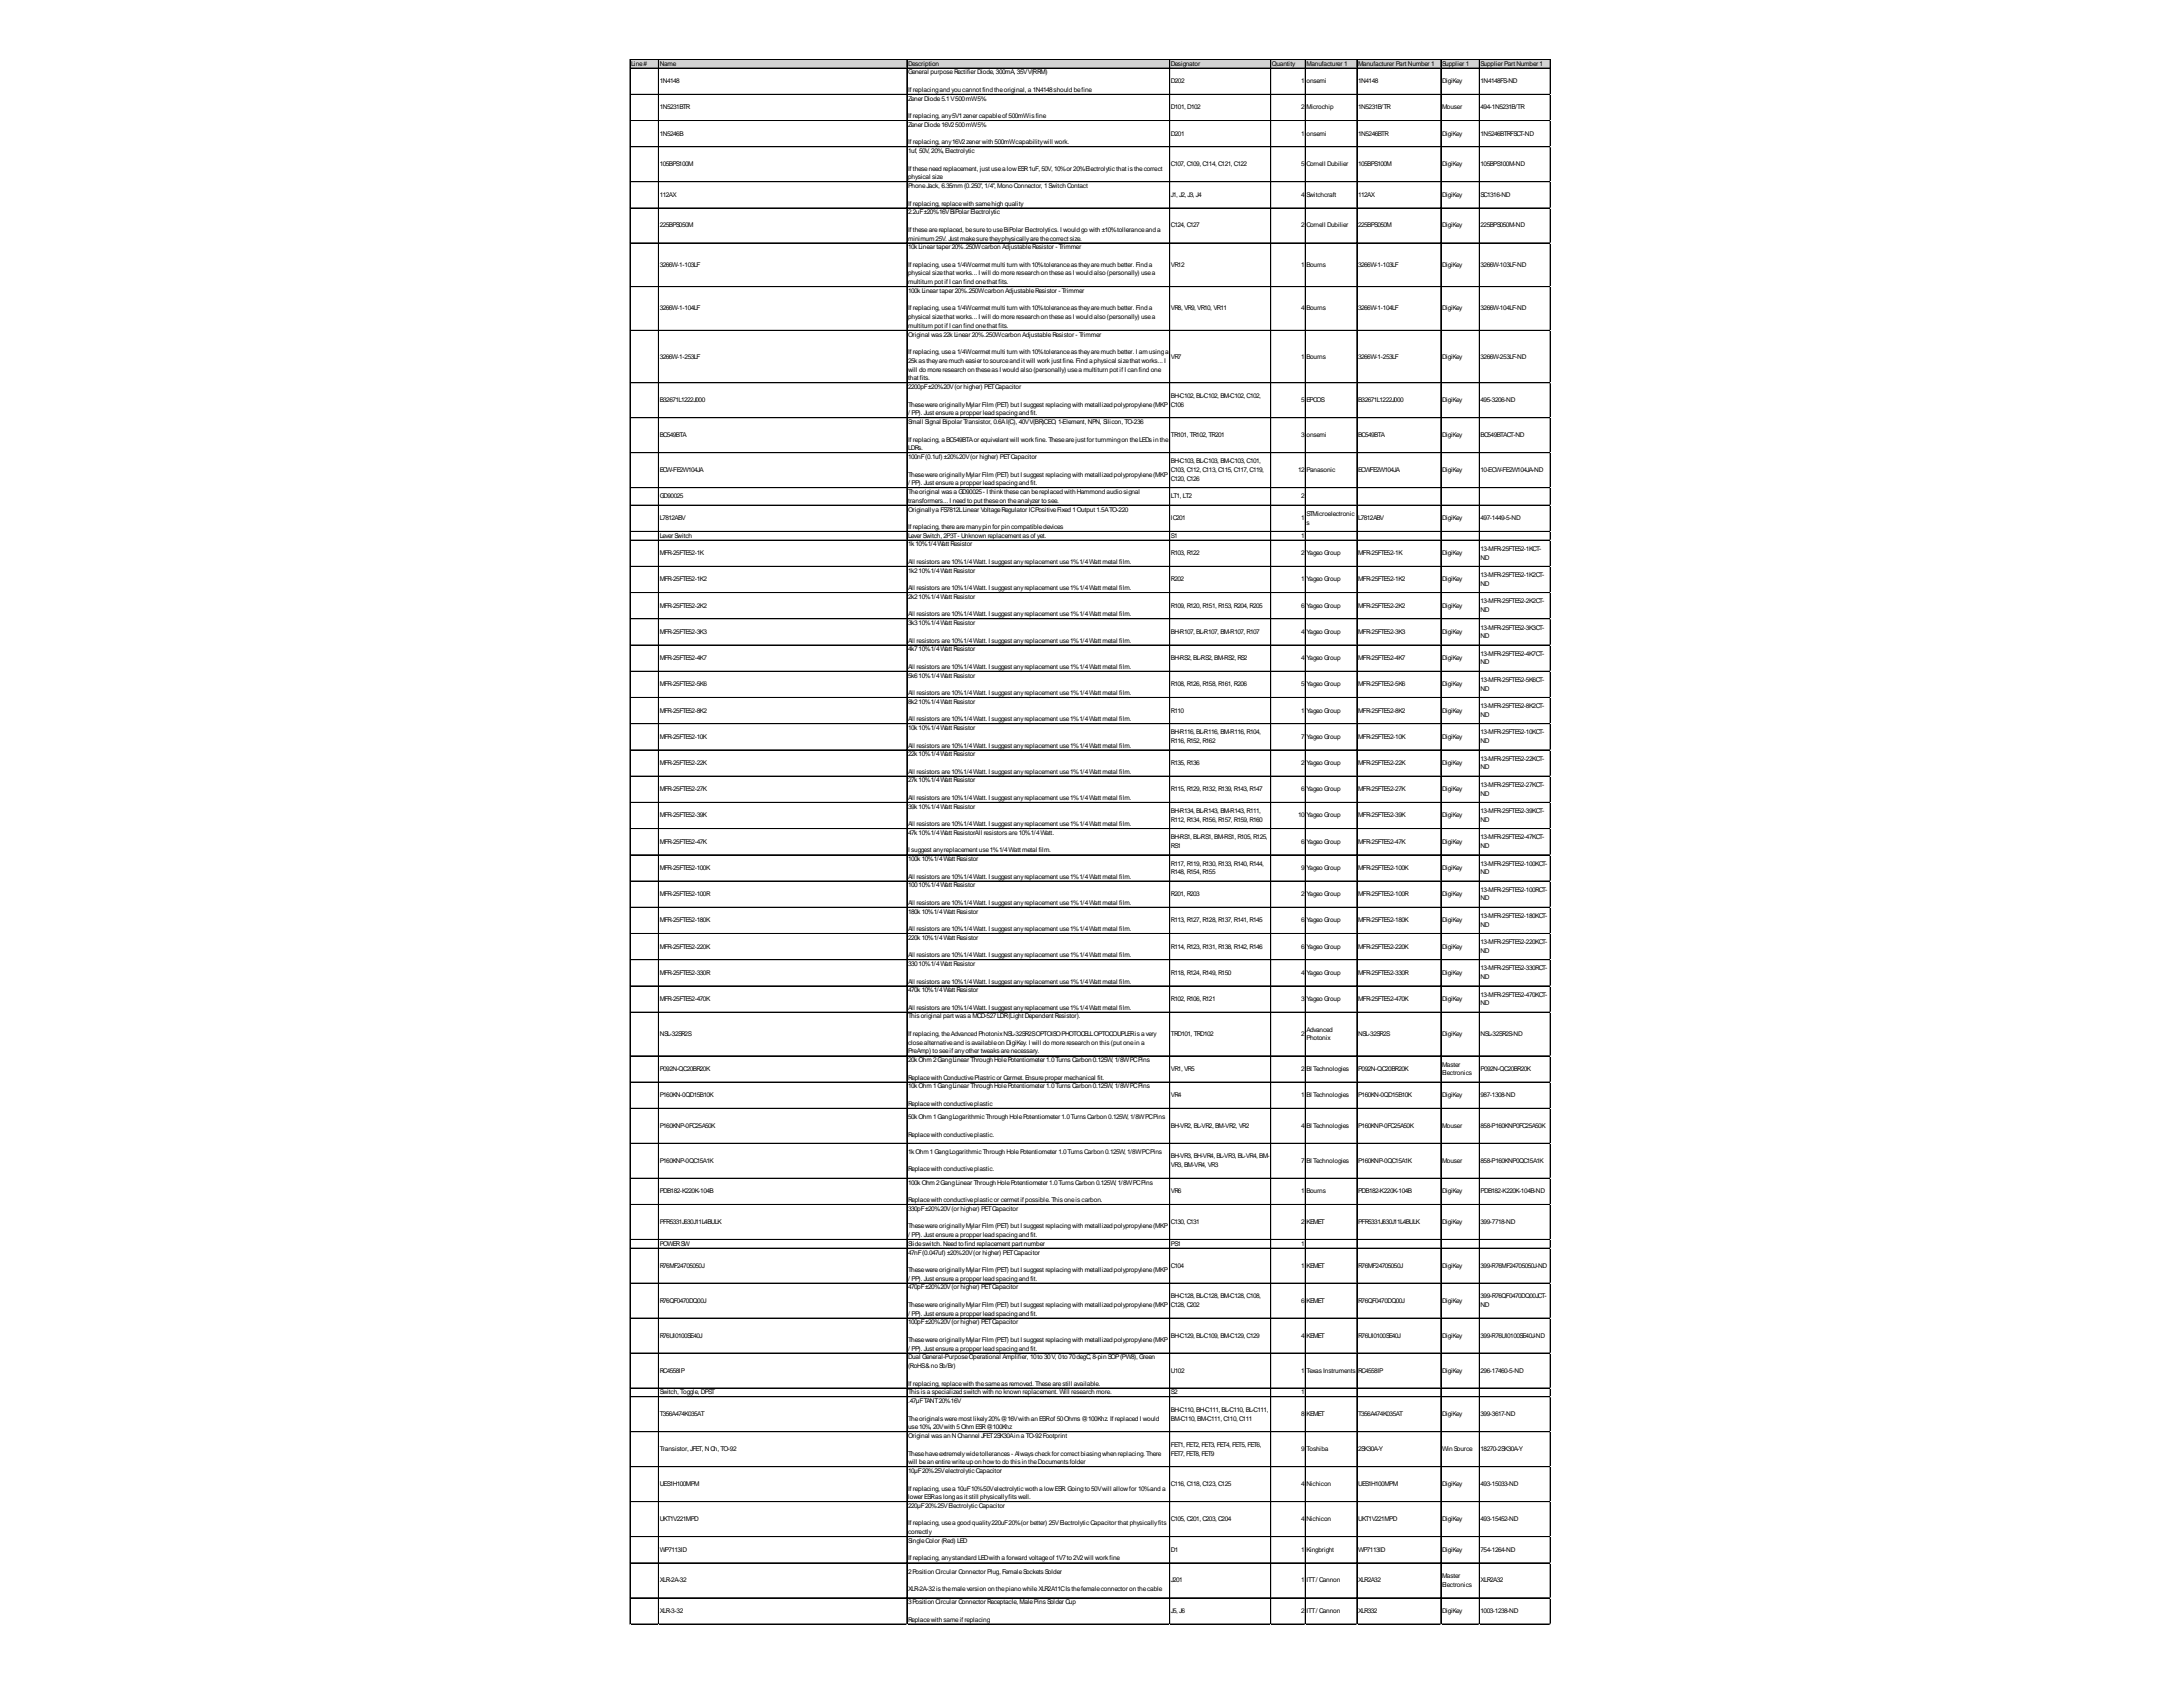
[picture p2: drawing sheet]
<svg xmlns="http://www.w3.org/2000/svg" width="279mm" height="216mm" viewBox="0 0 279 216" stroke-linecap="round" stroke-linejoin="round" font-family="sans-serif">
<defs><g id="words">
<g font-size=".8">
<text x="80.8" y="8.4">Line#</text>
<text x="84.4" y="8.4">Name</text>
<text x="84.4" y="10.6">1N4148</text>
<text x="116.2" y="8.4">Description</text>
<text x="116.2" y="9.5">General purposeRectifier Diode, 300mA, 35VV(RRM)</text>
<text x="116.2" y="11.8">If replacingand you cannot find theoriginal, a 1N4148should befine</text>
<text x="149.9" y="8.4">Designator</text>
<text x="149.9" y="10.6">D202</text>
<text x="162.8" y="8.4">Quantity</text>
<text x="166.6" y="10.6">1</text>
<text x="167.2" y="8.4">Manufacturer 1</text>
<text x="167.2" y="10.6">onsemi</text>
<text x="173.8" y="8.4">Manufacturer Part Number 1</text>
<text x="173.8" y="10.6">1N4148</text>
<text x="184.6" y="8.4">Supplier 1</text>
<text x="184.6" y="10.6">DigiKey</text>
<text x="189.5" y="8.4">Supplier Part Number 1</text>
<text x="189.5" y="10.6">1N4148FS-ND</text>
<text x="84.4" y="14">1N5231BTR</text>
<text x="84.4" y="17.4">1N5246B</text>
<text x="116.2" y="12.9">Zener Diode5.1V500mW5%</text>
<text x="116.2" y="15.1">If replacing, any5V1zener capableof 500mWisfine</text>
<text x="116.2" y="16.2">Zener Diode16V2500mW5%</text>
<text x="149.9" y="14">D101, D102</text>
<text x="149.9" y="17.4">D201</text>
<text x="166.6" y="14">2</text>
<text x="166.6" y="17.4">1</text>
<text x="167.2" y="14">Microchip</text>
<text x="167.2" y="17.4">onsemi</text>
<text x="173.8" y="14">1N5231B/TR</text>
<text x="173.8" y="17.4">1N5246BTR</text>
<text x="184.6" y="14">Mouser</text>
<text x="184.6" y="17.4">DigiKey</text>
<text x="189.5" y="14">494-1N5231B/TR</text>
<text x="189.5" y="17.4">1N5246BTRFSCT-ND</text>
<text x="84.4" y="21.3">105BPS100M</text>
<text x="116.2" y="18.5">If replacing, any16V2zener with 500mWcapabilitywill work.</text>
<text x="116.2" y="19.6">1uf, 50V, 20%, Electrolytic</text>
<text x="116.2" y="21.8">If theseneed replacement, just usea lowESR1uF, 50V, 10%or 20%Electrolyticthat isthecorrect</text>
<text x="116.2" y="23">physical size</text>
<text x="149.9" y="21.3">C107, C109, C114, C121, C122</text>
<text x="166.6" y="21.3">5</text>
<text x="167.2" y="21.3">Cornell Dubilier</text>
<text x="173.8" y="21.3">105BPS100M</text>
<text x="184.6" y="21.3">DigiKey</text>
<text x="189.5" y="21.3">105BPS100M-ND</text>
<text x="84.4" y="25.2">112AX</text>
<text x="84.4" y="29.1">225BPS050M</text>
<text x="116.2" y="24.1">PhoneJack, 6.35mm(0.250&quot;, 1/4&quot;, Mono Connector, 1Switch Contact</text>
<text x="116.2" y="26.3">If replacing, replacewith samehigh quality</text>
<text x="116.2" y="27.4">2.2uF±20%16VBiPolar Electrolytic</text>
<text x="116.2" y="29.7">If thesearereplaced, besureto useBiPolar Electrolytics. I would go with ±10%tolleranceand a</text>
<text x="149.9" y="25.2">J1, J2, J3, J4</text>
<text x="149.9" y="29.1">C124, C127</text>
<text x="166.6" y="25.2">4</text>
<text x="166.6" y="29.1">2</text>
<text x="167.2" y="25.2">Switchcraft</text>
<text x="167.2" y="29.1">Cornell Dubilier</text>
<text x="173.8" y="25.2">112AX</text>
<text x="173.8" y="29.1">225BPS050M</text>
<text x="184.6" y="25.2">DigiKey</text>
<text x="184.6" y="29.1">DigiKey</text>
<text x="189.5" y="25.2">SC1316-ND</text>
<text x="189.5" y="29.1">225BPS050M-ND</text>
<text x="84.4" y="34.1">3266W-1-103LF</text>
<text x="116.2" y="30.8">minimum25V. Just makesuretheyphysicallyarethecorrect size.</text>
<text x="116.2" y="31.9">10kLinear taper 20%.250Wcarbon AdjustableResistor - Trimmer</text>
<text x="116.2" y="34.1">If replacing, usea 1/4Wcermet multi turn with 10%toleranceastheyaremuch better. Find a</text>
<text x="116.2" y="35.3">physical sizethat works... I will do moreresearch on theseasI would also (personally) usea</text>
<text x="149.9" y="34.1">VR12</text>
<text x="166.6" y="34.1">1</text>
<text x="167.2" y="34.1">Bourns</text>
<text x="173.8" y="34.1">3266W-1-103LF</text>
<text x="184.6" y="34.1">DigiKey</text>
<text x="189.5" y="34.1">3266W-103LF-ND</text>
<text x="84.4" y="39.7">3266W-1-104LF</text>
<text x="116.2" y="36.4">multiturn pot if I can find onethat fits.</text>
<text x="116.2" y="37.5">100kLinear taper 20%.250Wcarbon AdjustableResistor - Trimmer</text>
<text x="116.2" y="39.7">If replacing, usea 1/4Wcermet multi turn with 10%toleranceastheyaremuch better. Find a</text>
<text x="116.2" y="40.9">physical sizethat works... I will do moreresearch on theseasI would also (personally) usea</text>
<text x="116.2" y="42">multiturn pot if I can find onethat fits.</text>
<text x="149.9" y="39.7">VR8, VR9, VR10, VR11</text>
<text x="166.6" y="39.7">4</text>
<text x="167.2" y="39.7">Bourns</text>
<text x="173.8" y="39.7">3266W-1-104LF</text>
<text x="184.6" y="39.7">DigiKey</text>
<text x="189.5" y="39.7">3266W-104LF-ND</text>
<text x="84.4" y="45.9">3266W-1-253LF</text>
<text x="116.2" y="43.1">Original was22kLinear 20%.250Wcarbon AdjustableResistor - Trimmer</text>
<text x="116.2" y="45.3">If replacing, usea 1/4Wcermet multi turn with 10%toleranceastheyaremuch better. I amusinga</text>
<text x="116.2" y="46.4">25kastheyaremuch easier to sourceand it will work just fine. Find a physical sizethat works... I</text>
<text x="116.2" y="47.6">will do moreresearch on theseasI would also (personally) usea multiturn pot if I can find one</text>
<text x="149.9" y="45.9">VR7</text>
<text x="166.6" y="45.9">1</text>
<text x="167.2" y="45.9">Bourns</text>
<text x="173.8" y="45.9">3266W-1-253LF</text>
<text x="184.6" y="45.9">DigiKey</text>
<text x="189.5" y="45.9">3266W-253LF-ND</text>
<text x="84.4" y="51.5">B32671L1222J000</text>
<text x="116.2" y="48.7">that fits.</text>
<text x="116.2" y="49.8">2200pF±20%20V(or higher) PETCapacitor</text>
<text x="116.2" y="52">ThesewereoriginallyMylar Film(PET) but I suggest replacingwith metallized polypropylene(MKP</text>
<text x="116.2" y="53.2">/ PP). Just ensurea propper lead spacingand fit.</text>
<text x="149.9" y="50.9">BH-C102, BL-C102, BM-C102, C102,</text>
<text x="149.9" y="52">C106</text>
<text x="166.6" y="51.5">5</text>
<text x="167.2" y="51.5">EPCOS</text>
<text x="173.8" y="51.5">B32671L1222J000</text>
<text x="184.6" y="51.5">DigiKey</text>
<text x="189.5" y="51.5">495-3206-ND</text>
<text x="84.4" y="56">BC549BTA</text>
<text x="116.2" y="54.3">Small Signal Bipolar Transistor, 0.6AI(C), 40VV(BR)CEO, 1-Element, NPN, Silicon, TO-236</text>
<text x="116.2" y="56.5">If replacing, a BC549BTAor equivelant will work fine. Thesearejust for turnmingon theLEDsin the</text>
<text x="116.2" y="57.6">LDRs.</text>
<text x="116.2" y="58.8">100nF(0.1uf) ±20%20V(or higher) PETCapacitor</text>
<text x="149.9" y="56">TR101, TR102, TR201</text>
<text x="149.9" y="59.3">BH-C103, BL-C103, BM-C103, C101,</text>
<text x="166.6" y="56">3</text>
<text x="167.2" y="56">onsemi</text>
<text x="173.8" y="56">BC549BTA</text>
<text x="184.6" y="56">DigiKey</text>
<text x="189.5" y="56">BC549BTACT-ND</text>
<text x="84.4" y="60.4">ECW-FE2W104JA</text>
<text x="84.4" y="63.8">GD90025</text>
<text x="116.2" y="61">ThesewereoriginallyMylar Film(PET) but I suggest replacingwith metallized polypropylene(MKP</text>
<text x="116.2" y="62.1">/ PP). Just ensurea propper lead spacingand fit.</text>
<text x="116.2" y="63.2">Theoriginal wasa GD90025- I thinkthesecan bereplaced with Hammond audio signal</text>
<text x="116.2" y="64.3">transformers... I need to put theseon theanalyzer to see.</text>
<text x="116.2" y="65.5">Originallya FS7812LLinear VoltageRegulator ICPositiveFixed 1Output 1.5ATO-220</text>
<text x="149.9" y="60.4">C103, C112, C113, C115, C117, C119,</text>
<text x="149.9" y="61.5">C120, C126</text>
<text x="149.9" y="63.8">LT1, LT2</text>
<text x="166.2" y="60.4">12</text>
<text x="166.6" y="63.8">2</text>
<text x="167.2" y="60.4">Panasonic</text>
<text x="173.8" y="60.4">ECWFE2W104JA</text>
<text x="184.6" y="60.4">DigiKey</text>
<text x="189.5" y="60.4">10-ECW-FE2W104JA-ND</text>
<text x="84.4" y="66.6">L7812ABV</text>
<text x="84.4" y="68.8">Lever Switch</text>
<text x="84.4" y="71.1">MFR-25FTE52-1K</text>
<text x="116.2" y="67.7">If replacing, therearemanypin for pin compatibledevices</text>
<text x="116.2" y="68.8">Lever Switch, 2P3T- Unknown replacement asof yet.</text>
<text x="116.2" y="69.9">1k10%1/4Watt Resistor</text>
<text x="149.9" y="66.6">IC201</text>
<text x="149.9" y="68.8">S1</text>
<text x="149.9" y="71.1">R103, R122</text>
<text x="166.6" y="66.6">1</text>
<text x="166.6" y="68.8">1</text>
<text x="166.6" y="71.1">2</text>
<text x="167.2" y="66">STMicroelectronic</text>
<text x="167.2" y="67.1">s</text>
<text x="167.2" y="71.1">Yageo Group</text>
<text x="173.8" y="66.6">L7812ABV</text>
<text x="173.8" y="71.1">MFR-25FTE52-1K</text>
<text x="184.6" y="66.6">DigiKey</text>
<text x="184.6" y="71.1">DigiKey</text>
<text x="189.5" y="66.6">497-1449-5-ND</text>
<text x="189.5" y="70.5">13-MFR-25FTE52-1KCT-</text>
<text x="189.5" y="71.6">ND</text>
<text x="84.4" y="74.4">MFR-25FTE52-1K2</text>
<text x="84.4" y="77.8">MFR-25FTE52-2K2</text>
<text x="116.2" y="72.2">All resistors are10%1/4Watt. I suggest anyreplacement use1%1/4Watt metal film.</text>
<text x="116.2" y="73.3">1k210%1/4Watt Resistor</text>
<text x="116.2" y="75.5">All resistors are10%1/4Watt. I suggest anyreplacement use1%1/4Watt metal film.</text>
<text x="116.2" y="76.6">2k210%1/4Watt Resistor</text>
<text x="149.9" y="74.4">R202</text>
<text x="149.9" y="77.8">R109, R120, R151, R153, R204, R205</text>
<text x="166.6" y="74.4">1</text>
<text x="166.6" y="77.8">6</text>
<text x="167.2" y="74.4">Yageo Group</text>
<text x="167.2" y="77.8">Yageo Group</text>
<text x="173.8" y="74.4">MFR-25FTE52-1K2</text>
<text x="173.8" y="77.8">MFR-25FTE52-2K2</text>
<text x="184.6" y="74.4">DigiKey</text>
<text x="184.6" y="77.8">DigiKey</text>
<text x="189.5" y="73.9">13-MFR-25FTE52-1K2CT-</text>
<text x="189.5" y="75">ND</text>
<text x="189.5" y="77.2">13-MFR-25FTE52-2K2CT-</text>
<text x="84.4" y="81.1">MFR-25FTE52-3K3</text>
<text x="116.2" y="78.9">All resistors are10%1/4Watt. I suggest anyreplacement use1%1/4Watt metal film.</text>
<text x="116.2" y="80">3k310%1/4Watt Resistor</text>
<text x="116.2" y="82.2">All resistors are10%1/4Watt. I suggest anyreplacement use1%1/4Watt metal film.</text>
<text x="116.2" y="83.4">4k710%1/4Watt Resistor</text>
<text x="149.9" y="81.1">BH-R107, BL-R107, BM-R107, R107</text>
<text x="166.6" y="81.1">4</text>
<text x="167.2" y="81.1">Yageo Group</text>
<text x="173.8" y="81.1">MFR-25FTE52-3K3</text>
<text x="184.6" y="81.1">DigiKey</text>
<text x="189.5" y="78.3">ND</text>
<text x="189.5" y="80.6">13-MFR-25FTE52-3K3CT-</text>
<text x="189.5" y="81.7">ND</text>
<text x="189.5" y="83.9">13-MFR-25FTE52-4K7CT-</text>
<text x="84.4" y="84.5">MFR-25FTE52-4K7</text>
<text x="84.4" y="87.8">MFR-25FTE52-5K6</text>
<text x="116.2" y="85.6">All resistors are10%1/4Watt. I suggest anyreplacement use1%1/4Watt metal film.</text>
<text x="116.2" y="86.7">5k610%1/4Watt Resistor</text>
<text x="116.2" y="89">All resistors are10%1/4Watt. I suggest anyreplacement use1%1/4Watt metal film.</text>
<text x="149.9" y="84.5">BH-RS2, BL-RS2, BM-RS2, RS2</text>
<text x="149.9" y="87.8">R108, R126, R158, R161, R206</text>
<text x="166.6" y="84.5">4</text>
<text x="166.6" y="87.8">5</text>
<text x="167.2" y="84.5">Yageo Group</text>
<text x="167.2" y="87.8">Yageo Group</text>
<text x="173.8" y="84.5">MFR-25FTE52-4K7</text>
<text x="173.8" y="87.8">MFR-25FTE52-5K6</text>
<text x="184.6" y="84.5">DigiKey</text>
<text x="184.6" y="87.8">DigiKey</text>
<text x="189.5" y="85">ND</text>
<text x="189.5" y="87.3">13-MFR-25FTE52-5K6CT-</text>
<text x="189.5" y="88.4">ND</text>
<text x="84.4" y="91.2">MFR-25FTE52-8K2</text>
<text x="84.4" y="94.5">MFR-25FTE52-10K</text>
<text x="116.2" y="90.1">8k210%1/4Watt Resistor</text>
<text x="116.2" y="92.3">All resistors are10%1/4Watt. I suggest anyreplacement use1%1/4Watt metal film.</text>
<text x="116.2" y="93.4">10k10%1/4Watt Resistor</text>
<text x="116.2" y="95.7">All resistors are10%1/4Watt. I suggest anyreplacement use1%1/4Watt metal film.</text>
<text x="149.9" y="91.2">R110</text>
<text x="149.9" y="94">BH-R116, BL-R116, BM-R116, R104,</text>
<text x="149.9" y="95.1">R116, R152, R162</text>
<text x="166.6" y="91.2">1</text>
<text x="166.6" y="94.5">7</text>
<text x="167.2" y="91.2">Yageo Group</text>
<text x="167.2" y="94.5">Yageo Group</text>
<text x="173.8" y="91.2">MFR-25FTE52-8K2</text>
<text x="173.8" y="94.5">MFR-25FTE52-10K</text>
<text x="184.6" y="91.2">DigiKey</text>
<text x="184.6" y="94.5">DigiKey</text>
<text x="189.5" y="90.6">13-MFR-25FTE52-8K2CT-</text>
<text x="189.5" y="91.8">ND</text>
<text x="189.5" y="94">13-MFR-25FTE52-10KCT-</text>
<text x="189.5" y="95.1">ND</text>
<text x="84.4" y="97.9">MFR-25FTE52-22K</text>
<text x="84.4" y="101.3">MFR-25FTE52-27K</text>
<text x="116.2" y="96.8">22k10%1/4Watt Resistor</text>
<text x="116.2" y="99">All resistors are10%1/4Watt. I suggest anyreplacement use1%1/4Watt metal film.</text>
<text x="116.2" y="100.1">27k10%1/4Watt Resistor</text>
<text x="149.9" y="97.9">R135, R136</text>
<text x="149.9" y="101.3">R115, R129, R132, R139, R143, R147</text>
<text x="166.6" y="97.9">2</text>
<text x="166.6" y="101.3">6</text>
<text x="167.2" y="97.9">Yageo Group</text>
<text x="167.2" y="101.3">Yageo Group</text>
<text x="173.8" y="97.9">MFR-25FTE52-22K</text>
<text x="173.8" y="101.3">MFR-25FTE52-27K</text>
<text x="184.6" y="97.9">DigiKey</text>
<text x="184.6" y="101.3">DigiKey</text>
<text x="189.5" y="97.3">13-MFR-25FTE52-22KCT-</text>
<text x="189.5" y="98.5">ND</text>
<text x="189.5" y="100.7">13-MFR-25FTE52-27KCT-</text>
<text x="189.5" y="101.8">ND</text>
<text x="84.4" y="104.6">MFR-25FTE52-39K</text>
<text x="84.4" y="108">MFR-25FTE52-47K</text>
<text x="116.2" y="102.4">All resistors are10%1/4Watt. I suggest anyreplacement use1%1/4Watt metal film.</text>
<text x="116.2" y="103.5">39k10%1/4Watt Resistor</text>
<text x="116.2" y="105.7">All resistors are10%1/4Watt. I suggest anyreplacement use1%1/4Watt metal film.</text>
<text x="116.2" y="106.9">47k10%1/4Watt ResistorAll resistors are10%1/4Watt.</text>
<text x="149.9" y="104.1">BH-R134, BL-R143, BM-R143, R111,</text>
<text x="149.9" y="105.2">R112, R134, R156, R157, R159, R160</text>
<text x="149.9" y="107.4">BH-RS1, BL-RS1, BM-RS1, R105, R125,</text>
<text x="166.2" y="104.6">10</text>
<text x="166.6" y="108">6</text>
<text x="167.2" y="104.6">Yageo Group</text>
<text x="167.2" y="108">Yageo Group</text>
<text x="173.8" y="104.6">MFR-25FTE52-39K</text>
<text x="173.8" y="108">MFR-25FTE52-47K</text>
<text x="184.6" y="104.6">DigiKey</text>
<text x="184.6" y="108">DigiKey</text>
<text x="189.5" y="104.1">13-MFR-25FTE52-39KCT-</text>
<text x="189.5" y="105.2">ND</text>
<text x="189.5" y="107.4">13-MFR-25FTE52-47KCT-</text>
<text x="84.4" y="111.3">MFR-25FTE52-100K</text>
<text x="116.2" y="109.1">I suggest anyreplacement use1%1/4Watt metal film.</text>
<text x="116.2" y="110.2">100k10%1/4Watt Resistor</text>
<text x="116.2" y="112.4">All resistors are10%1/4Watt. I suggest anyreplacement use1%1/4Watt metal film.</text>
<text x="116.2" y="113.6">10010%1/4Watt Resistor</text>
<text x="149.9" y="108.5">RS1</text>
<text x="149.9" y="110.8">R117, R119, R130, R133, R140, R144,</text>
<text x="149.9" y="111.9">R148, R154, R155</text>
<text x="166.6" y="111.3">9</text>
<text x="167.2" y="111.3">Yageo Group</text>
<text x="173.8" y="111.3">MFR-25FTE52-100K</text>
<text x="184.6" y="111.3">DigiKey</text>
<text x="189.5" y="108.5">ND</text>
<text x="189.5" y="110.8">13-MFR-25FTE52-100KCT-</text>
<text x="189.5" y="111.9">ND</text>
<text x="84.4" y="114.7">MFR-25FTE52-100R</text>
<text x="84.4" y="118">MFR-25FTE52-180K</text>
<text x="116.2" y="115.8">All resistors are10%1/4Watt. I suggest anyreplacement use1%1/4Watt metal film.</text>
<text x="116.2" y="116.9">180k10%1/4Watt Resistor</text>
<text x="116.2" y="119.2">All resistors are10%1/4Watt. I suggest anyreplacement use1%1/4Watt metal film.</text>
<text x="149.9" y="114.7">R201, R203</text>
<text x="149.9" y="118">R113, R127, R128, R137, R141, R145</text>
<text x="166.6" y="114.7">2</text>
<text x="166.6" y="118">6</text>
<text x="167.2" y="114.7">Yageo Group</text>
<text x="167.2" y="118">Yageo Group</text>
<text x="173.8" y="114.7">MFR-25FTE52-100R</text>
<text x="173.8" y="118">MFR-25FTE52-180K</text>
<text x="184.6" y="114.7">DigiKey</text>
<text x="184.6" y="118">DigiKey</text>
<text x="189.5" y="114.1">13-MFR-25FTE52-100RCT-</text>
<text x="189.5" y="115.2">ND</text>
<text x="189.5" y="117.5">13-MFR-25FTE52-180KCT-</text>
<text x="189.5" y="118.6">ND</text>
<text x="84.4" y="121.4">MFR-25FTE52-220K</text>
<text x="84.4" y="124.8">MFR-25FTE52-330R</text>
<text x="116.2" y="120.3">220k10%1/4Watt Resistor</text>
<text x="116.2" y="122.5">All resistors are10%1/4Watt. I suggest anyreplacement use1%1/4Watt metal film.</text>
<text x="116.2" y="123.6">33010%1/4Watt Resistor</text>
<text x="116.2" y="125.9">All resistors are10%1/4Watt. I suggest anyreplacement use1%1/4Watt metal film.</text>
<text x="149.9" y="121.4">R114, R123, R131, R138, R142, R146</text>
<text x="149.9" y="124.8">R118, R124, R149, R150</text>
<text x="166.6" y="121.4">6</text>
<text x="166.6" y="124.8">4</text>
<text x="167.2" y="121.4">Yageo Group</text>
<text x="167.2" y="124.8">Yageo Group</text>
<text x="173.8" y="121.4">MFR-25FTE52-220K</text>
<text x="173.8" y="124.8">MFR-25FTE52-330R</text>
<text x="184.6" y="121.4">DigiKey</text>
<text x="184.6" y="124.8">DigiKey</text>
<text x="189.5" y="120.8">13-MFR-25FTE52-220KCT-</text>
<text x="189.5" y="122">ND</text>
<text x="189.5" y="124.2">13-MFR-25FTE52-330RCT-</text>
<text x="189.5" y="125.3">ND</text>
<text x="84.4" y="128.1">MFR-25FTE52-470K</text>
<text x="116.2" y="127">470k10%1/4Watt Resistor</text>
<text x="116.2" y="129.2">All resistors are10%1/4Watt. I suggest anyreplacement use1%1/4Watt metal film.</text>
<text x="116.2" y="130.3">Thisoriginal part wasa MCD-527LDR(Light Dependent Resistor).</text>
<text x="149.9" y="128.1">R102, R106, R121</text>
<text x="166.6" y="128.1">3</text>
<text x="167.2" y="128.1">Yageo Group</text>
<text x="173.8" y="128.1">MFR-25FTE52-470K</text>
<text x="184.6" y="128.1">DigiKey</text>
<text x="189.5" y="127.5">13-MFR-25FTE52-470KCT-</text>
<text x="189.5" y="128.7">ND</text>
<text x="84.4" y="132.6">NSL-32SR2S</text>
<text x="84.4" y="137.1">P092N-QC20BR20K</text>
<text x="116.2" y="132.6">If replacing, theAdvanced PhotonixNSL-32SR2SOPTOISOPHOTOCELLOPTOCOUPLERisa very</text>
<text x="116.2" y="133.7">closealternativeand isavailableon DigiKey. I will do moreresearch on this(put onein a</text>
<text x="116.2" y="134.8">PreAmp) to seeif anyother tweaksarenecessary.</text>
<text x="116.2" y="135.9">20kOhm2GangLinear Through HolePotentiometer 1.0TurnsCarbon 0.125W, 1/8WPCPins</text>
<text x="149.9" y="132.6">TRD101, TRD102</text>
<text x="149.9" y="137.1">VR1, VR5</text>
<text x="166.6" y="132.6">2</text>
<text x="166.6" y="137.1">2</text>
<text x="167.2" y="132">Advanced</text>
<text x="167.2" y="133.1">Photonix</text>
<text x="167.2" y="137.1">BI Technologies</text>
<text x="173.8" y="132.6">NSL-32SR2S</text>
<text x="173.8" y="137.1">P092N-QC20BR20K</text>
<text x="184.6" y="132.6">DigiKey</text>
<text x="184.6" y="136.5">Master</text>
<text x="184.6" y="137.6">Electronics</text>
<text x="189.5" y="132.6">NSL-32SR2S-ND</text>
<text x="189.5" y="137.1">P092N-QC20BR20K</text>
<text x="84.4" y="140.4">P160KN-0QD15B10K</text>
<text x="116.2" y="138.2">Replacewith ConductivePlastricor Cermet. Ensureproper mechanical fit.</text>
<text x="116.2" y="139.3">10kOhm1GangLinear Through HolePotentiometer 1.0TurnsCarbon 0.125W, 1/8WPCPins</text>
<text x="116.2" y="141.5">Replacewith conductiveplastic</text>
<text x="116.2" y="143.2">50kOhm1GangLogarithmicThrough HolePotentiometer 1.0TurnsCarbon 0.125W, 1/8WPCPins</text>
<text x="149.9" y="140.4">VR4</text>
<text x="166.6" y="140.4">1</text>
<text x="167.2" y="140.4">BI Technologies</text>
<text x="173.8" y="140.4">P160KN-0QD15B10K</text>
<text x="184.6" y="140.4">DigiKey</text>
<text x="189.5" y="140.4">987-1308-ND</text>
<text x="84.4" y="144.3">P160KNP-0FC25A50K</text>
<text x="84.4" y="148.8">P160KNP-0QC15A1K</text>
<text x="116.2" y="145.4">Replacewith conductiveplastic.</text>
<text x="116.2" y="147.7">1kOhm1GangLogarithmicThrough HolePotentiometer 1.0TurnsCarbon 0.125W, 1/8WPCPins</text>
<text x="116.2" y="149.9">Replacewith conductiveplastic.</text>
<text x="149.9" y="144.3">BH-VR2, BL-VR2, BM-VR2, VR2</text>
<text x="149.9" y="148.2">BH-VR3, BH-VR4, BL-VR3, BL-VR4, BM-</text>
<text x="149.9" y="149.4">VR3, BM-VR4, VR3</text>
<text x="166.6" y="144.3">4</text>
<text x="166.6" y="148.8">7</text>
<text x="167.2" y="144.3">BI Technologies</text>
<text x="167.2" y="148.8">BI Technologies</text>
<text x="173.8" y="144.3">P160KNP-0FC25A50K</text>
<text x="173.8" y="148.8">P160KNP-0QC15A1K</text>
<text x="184.6" y="144.3">Mouser</text>
<text x="184.6" y="148.8">Mouser</text>
<text x="189.5" y="144.3">858-P160KNP0FC25A50K</text>
<text x="189.5" y="148.8">858-P160KNP0QC15A1K</text>
<text x="84.4" y="152.7">PDB182-K220K-104B</text>
<text x="116.2" y="151.6">100kOhm2GangLinear Through HolePotentiometer 1.0TurnsCarbon 0.125W, 1/8WPCPins</text>
<text x="116.2" y="153.8">Replacewith conductiveplasticor cermet if possible. Thisoneiscarbon.</text>
<text x="116.2" y="155">330pF±20%20V(or higher) PETCapacitor</text>
<text x="149.9" y="152.7">VR6</text>
<text x="166.6" y="152.7">1</text>
<text x="167.2" y="152.7">Bourns</text>
<text x="173.8" y="152.7">PDB182-K220K-104B</text>
<text x="184.6" y="152.7">DigiKey</text>
<text x="189.5" y="152.7">PDB182-K220K-104B-ND</text>
<text x="84.4" y="156.6">PFR5331J630J11L4BULK</text>
<text x="84.4" y="159.4">POWERSW</text>
<text x="116.2" y="157.2">ThesewereoriginallyMylar Film(PET) but I suggest replacingwith metallized polypropylene(MKP</text>
<text x="116.2" y="158.3">/ PP). Just ensurea propper lead spacingand fit.</text>
<text x="116.2" y="159.4">Slideswitch. Need to find replacement part number</text>
<text x="116.2" y="160.6">47nF(0.047uf) ±20%20V(or higher) PETCapacitor</text>
<text x="149.9" y="156.6">C130, C131</text>
<text x="149.9" y="159.4">PS1</text>
<text x="166.6" y="156.6">2</text>
<text x="166.6" y="159.4">1</text>
<text x="167.2" y="156.6">KEMET</text>
<text x="173.8" y="156.6">PFR5331J630J11L4BULK</text>
<text x="184.6" y="156.6">DigiKey</text>
<text x="189.5" y="156.6">399-7718-ND</text>
<text x="84.4" y="162.2">R76MF24705050J</text>
<text x="84.4" y="166.7">R76QF0470DQ00J</text>
<text x="116.2" y="162.8">ThesewereoriginallyMylar Film(PET) but I suggest replacingwith metallized polypropylene(MKP</text>
<text x="116.2" y="163.9">/ PP). Just ensurea propper lead spacingand fit.</text>
<text x="116.2" y="165">470pF±20%20V(or higher) PETCapacitor</text>
<text x="116.2" y="167.3">ThesewereoriginallyMylar Film(PET) but I suggest replacingwith metallized polypropylene(MKP</text>
<text x="149.9" y="162.2">C104</text>
<text x="149.9" y="166.1">BH-C128, BL-C128, BM-C128, C108,</text>
<text x="149.9" y="167.3">C128, C202</text>
<text x="166.6" y="162.2">1</text>
<text x="166.6" y="166.7">6</text>
<text x="167.2" y="162.2">KEMET</text>
<text x="167.2" y="166.7">KEMET</text>
<text x="173.8" y="162.2">R76MF24705050J</text>
<text x="173.8" y="166.7">R76QF0470DQ00J</text>
<text x="184.6" y="162.2">DigiKey</text>
<text x="184.6" y="166.7">DigiKey</text>
<text x="189.5" y="162.2">399-R76MF24705050J-ND</text>
<text x="189.5" y="166.1">399-R76QF0470DQ00JCT-</text>
<text x="189.5" y="167.3">ND</text>
<text x="84.4" y="171.2">R76UI0100SE40J</text>
<text x="116.2" y="168.4">/ PP). Just ensurea propper lead spacingand fit.</text>
<text x="116.2" y="169.5">100pF±20%20V(or higher) PETCapacitor</text>
<text x="116.2" y="171.7">ThesewereoriginallyMylar Film(PET) but I suggest replacingwith metallized polypropylene(MKP</text>
<text x="116.2" y="172.9">/ PP). Just ensurea propper lead spacingand fit.</text>
<text x="116.2" y="174">Dual General-PurposeOperational Amplifier, 10to 30V, 0to 70degC, 8-pin SOP(PW8), Green</text>
<text x="149.9" y="171.2">BH-C129, BL-C109, BM-C129, C129</text>
<text x="166.6" y="171.2">4</text>
<text x="167.2" y="171.2">KEMET</text>
<text x="173.8" y="171.2">R76UI0100SE40J</text>
<text x="184.6" y="171.2">DigiKey</text>
<text x="189.5" y="171.2">399-R76UI0100SE40J-ND</text>
<text x="84.4" y="175.7">RC4558IP</text>
<text x="84.4" y="178.4">Switch, Toggle, DPST</text>
<text x="116.2" y="175.1">(RoHS&amp;no Sb/Br)</text>
<text x="116.2" y="177.3">If replacing, replacewith thesameasremoved. Thesearestill available.</text>
<text x="116.2" y="178.4">Thisisa specialized switch with no known replacement. Will research more.</text>
<text x="116.2" y="179.6">.47µFTANT20%16V</text>
<text x="149.9" y="175.7">U102</text>
<text x="149.9" y="178.4">S2</text>
<text x="166.6" y="175.7">1</text>
<text x="166.6" y="178.4">1</text>
<text x="167.2" y="175.7">TexasInstruments</text>
<text x="173.8" y="175.7">RC4558IP</text>
<text x="184.6" y="175.7">DigiKey</text>
<text x="189.5" y="175.7">296-17460-5-ND</text>
<text x="84.4" y="181.2">T356A474K035AT</text>
<text x="84.4" y="185.7">Transistor, JFET, NCh, TO-92</text>
<text x="116.2" y="181.8">Theoriginalsweremost likely20%@16Vwith an ESRof 50Ohms@100Khz. If replaced I would</text>
<text x="116.2" y="182.9">use10%, 20Vwith 5OhmESR@100Khz</text>
<text x="116.2" y="184">Original wasan NChannel JFET2SK30Ain a TO-92Footprint</text>
<text x="149.9" y="180.7">BH-C110, BH-C111, BL-C110, BL-C111,</text>
<text x="149.9" y="181.8">BM-C110, BM-C111, C110, C111</text>
<text x="149.9" y="185.2">FET1, FET2, FET3, FET4, FET5, FET6,</text>
<text x="166.6" y="181.2">8</text>
<text x="166.6" y="185.7">9</text>
<text x="167.2" y="181.2">KEMET</text>
<text x="167.2" y="185.7">Toshiba</text>
<text x="173.8" y="181.2">T356A474K035AT</text>
<text x="173.8" y="185.7">2SK30A-Y</text>
<text x="184.6" y="181.2">DigiKey</text>
<text x="184.6" y="185.7">Win Source</text>
<text x="189.5" y="181.2">399-3617-ND</text>
<text x="189.5" y="185.7">18270-2SK30A-Y</text>
<text x="84.4" y="190.2">UES1H100MPM</text>
<text x="116.2" y="186.3">Thesehaveextremelywidetollerances- Alwayscheckfor correct biasingwhen replacing. There</text>
<text x="116.2" y="187.4">will bean entirewriteup on howto do thisin theDocumentsfolder</text>
<text x="116.2" y="188.5">10µF20%25VelectrolyticCapacitor</text>
<text x="116.2" y="190.8">If replacing, usea 10uF10%50Velectrolyticwoth a lowESR. Goingto 50Vwill allowfor 10%and a</text>
<text x="116.2" y="191.9">lower ESRaslongasit still physicallyfitswell.</text>
<text x="149.9" y="186.3">FET7, FET8, FET9</text>
<text x="149.9" y="190.2">C116, C118, C123, C125</text>
<text x="166.6" y="190.2">4</text>
<text x="167.2" y="190.2">Nichicon</text>
<text x="173.8" y="190.2">UES1H100MPM</text>
<text x="184.6" y="190.2">DigiKey</text>
<text x="189.5" y="190.2">493-15033-ND</text>
<text x="84.4" y="194.7">UKT1V221MPD</text>
<text x="116.2" y="193">220µF20%25VElectrolyticCapacitor</text>
<text x="116.2" y="195.2">If replacing, usea good quality220uF20%(or better) 25VElectrolyticCapacitor that physicallyfits</text>
<text x="116.2" y="196.3">correctly</text>
<text x="116.2" y="197.5">SingleColor (Red) LED</text>
<text x="149.9" y="194.7">C105, C201, C203, C204</text>
<text x="166.6" y="194.7">4</text>
<text x="167.2" y="194.7">Nichicon</text>
<text x="173.8" y="194.7">UKT1V221MPD</text>
<text x="184.6" y="194.7">DigiKey</text>
<text x="189.5" y="194.7">493-15452-ND</text>
<text x="84.4" y="198.6">WP7113ID</text>
<text x="84.4" y="202.5">XLR-2A-32</text>
<text x="116.2" y="199.7">If replacing, anystandard LEDwith a forward voltageof 1V7to 2V2will work fine</text>
<text x="116.2" y="201.4">2Position Circular Connector Plug, FemaleSocketsSolder</text>
<text x="116.2" y="203.6">XLR-2A-32isthemaleversion on thepiano whileXLR2A11CIsthefemaleconnector on thecable</text>
<text x="149.9" y="198.6">D1</text>
<text x="149.9" y="202.5">J201</text>
<text x="166.6" y="198.6">1</text>
<text x="166.6" y="202.5">1</text>
<text x="167.2" y="198.6">Kingbright</text>
<text x="167.2" y="202.5">ITT/ Cannon</text>
<text x="173.8" y="198.6">WP7113ID</text>
<text x="173.8" y="202.5">XLR2A32</text>
<text x="184.6" y="198.6">DigiKey</text>
<text x="184.6" y="201.9">Master</text>
<text x="184.6" y="203.1">Electronics</text>
<text x="189.5" y="198.6">754-1264-ND</text>
<text x="189.5" y="202.5">XLR2A32</text>
<text x="84.4" y="206.4">XLR-3-32</text>
<text x="116.2" y="205.3">3Position Circular Connector Receptacle, MalePinsSolder Cup</text>
<text x="116.2" y="207.5">Replacewith sameif replacing</text>
<text x="149.9" y="206.4">J5, J6</text>
<text x="166.6" y="206.4">2</text>
<text x="167.2" y="206.4">ITT/ Cannon</text>
<text x="173.8" y="206.4">XLR332</text>
<text x="184.6" y="206.4">DigiKey</text>
<text x="189.5" y="206.4">1003-1238-ND</text>
</g>
</g></defs>
<path d="M80.6 7.6h117.9v1.2h-117.9z" fill="#d3d3d3"/>
<g fill="none" stroke="#000" stroke-width=".13">
<path d="M80.6 7.6v200.3M80.7 7.6v200.3M80.7 7.6h117.8M80.7 8.7h117.8M80.7 12.1h117.8M80.7 15.4h117.8M80.7 15.5h117.8M80.7 18.8h117.8M84.3 7.7v200.2M116.1 7.7v200.2M149.7 7.7v200.2M162.6 7.7v200.2"/>
<path d="M162.7 7.7v200.2M167.1 7.7v200.2M173.7 7.7v200.2M184.4 7.7v200.2M189.3 7.7v200.2M189.4 7.7v200.2M198.4 7.7v200.2M80.7 23.3h117.8M80.7 26.6h117.8M80.7 31.1h117.8M80.7 36.7h117.8M80.7 42.3h117.8"/>
<path d="M80.7 49h117.8M80.7 53.5h117.8M80.7 57.9h117.8M80.7 62.4h117.8M80.7 64.6h117.8M80.7 64.7h117.8M80.7 68h117.8M80.7 69.1h117.8M80.7 72.5h117.8M80.7 75.8h117.8M80.7 75.9h117.8M80.7 79.2h117.8"/>
<path d="M80.7 82.5h117.8M80.7 82.6h117.8M80.7 85.9h117.8M80.7 89.3h117.8M80.7 92.6h117.8M80.7 96h117.8M80.7 99.3h117.8M80.7 99.4h117.8M80.7 102.7h117.8M80.7 106h117.8M80.7 106.1h117.8M80.7 109.4h117.8"/>
<path d="M80.7 112.8h117.8M80.7 116.1h117.8M80.7 119.5h117.8M80.7 122.8h117.8M80.7 126.2h117.8M80.7 129.5h117.8M80.7 129.6h117.8M80.7 135.1h117.8M80.7 135.2h117.8M80.7 138.5h117.8M80.7 141.8h117.8M80.7 141.9h117.8"/>
<path d="M80.7 146.3h117.8M80.7 150.8h117.8M80.7 154.1h117.8M80.7 154.2h117.8M80.7 158.6h117.8M80.7 159.7h117.8M80.7 159.8h117.8M80.7 164.2h117.8M80.7 168.7h117.8M80.7 173.2h117.8M80.7 177.6h117.8M80.7 178.8h117.8"/>
<path d="M80.7 183.2h117.8M80.7 183.3h117.8M80.7 187.7h117.8M80.7 192.2h117.8M80.7 196.7h117.8M80.7 200h117.8M80.7 204.5h117.8M80.7 207.8h117.8"/>
</g>
<path d="M80.6 207.9h.1" fill="none" stroke="#e0e0e0" stroke-width=".13"/>
<path d="M80.6 207.9h.1z" fill="#e0e0e0"/>
<path d="M84.3 207.9h.1" fill="none" stroke="#e0e0e0" stroke-width=".13"/>
<path d="M116.1 207.9h.1" fill="none" stroke="#e0e0e0" stroke-width=".13"/>
<path d="M149.7 207.9h.1" fill="none" stroke="#e0e0e0" stroke-width=".13"/>
<path d="M149.7 207.9h.1z" fill="#e0e0e0"/>
<path d="M162.6 207.9h.1" fill="none" stroke="#e0e0e0" stroke-width=".13"/>
<path d="M162.6 207.9h.1z" fill="#e0e0e0"/>
<path d="M167.1 207.9h.1" fill="none" stroke="#e0e0e0" stroke-width=".13"/>
<path d="M173.7 207.9h.1" fill="none" stroke="#e0e0e0" stroke-width=".13"/>
<path d="M184.4 207.9h.1" fill="none" stroke="#e0e0e0" stroke-width=".13"/>
<path d="M184.4 207.9h.1z" fill="#e0e0e0"/>
<path d="M189.3 207.9h.1" fill="none" stroke="#e0e0e0" stroke-width=".13"/>
<path d="M189.3 207.9h.1z" fill="#e0e0e0"/>
<path d="M198.4 207.9h.1" fill="none" stroke="#e0e0e0" stroke-width=".13"/>
<path d="M198.4 207.9h.1z" fill="#e0e0e0"/>
<path d="M198.5 12.1h.1" fill="none" stroke="#e0e0e0" stroke-width=".13"/>
<path d="M198.5 15.4h.1" fill="none" stroke="#e0e0e0" stroke-width=".13"/>
<path d="M198.5 15.4v.1z" fill="#e0e0e0"/>
<path d="M198.5 18.8h.1" fill="none" stroke="#e0e0e0" stroke-width=".13"/>
<path d="M198.5 23.3h.1" fill="none" stroke="#e0e0e0" stroke-width=".13"/>
<path d="M198.5 26.6h.1" fill="none" stroke="#e0e0e0" stroke-width=".13"/>
<path d="M198.5 26.6v.1z" fill="#e0e0e0"/>
<path d="M198.5 31.1h.1" fill="none" stroke="#e0e0e0" stroke-width=".13"/>
<path d="M198.5 36.7h.1" fill="none" stroke="#e0e0e0" stroke-width=".13"/>
<path d="M198.5 42.3h.1" fill="none" stroke="#e0e0e0" stroke-width=".13"/>
<path d="M198.5 49h.1" fill="none" stroke="#e0e0e0" stroke-width=".13"/>
<path d="M198.5 53.5h.1" fill="none" stroke="#e0e0e0" stroke-width=".13"/>
<path d="M198.5 57.9h.1" fill="none" stroke="#e0e0e0" stroke-width=".13"/>
<path d="M198.5 57.9v.1z" fill="#e0e0e0"/>
<path d="M198.5 62.4h.1" fill="none" stroke="#e0e0e0" stroke-width=".13"/>
<path d="M198.5 62.4v.1z" fill="#e0e0e0"/>
<path d="M198.5 64.6h.1" fill="none" stroke="#e0e0e0" stroke-width=".13"/>
<path d="M198.5 64.6v.1z" fill="#e0e0e0"/>
<path d="M198.5 68h.1" fill="none" stroke="#e0e0e0" stroke-width=".13"/>
<path d="M198.5 68v.1z" fill="#e0e0e0"/>
<path d="M198.5 69.1h.1" fill="none" stroke="#e0e0e0" stroke-width=".13"/>
<path d="M198.5 69.1v.1z" fill="#e0e0e0"/>
<path d="M198.5 72.5h.1" fill="none" stroke="#e0e0e0" stroke-width=".13"/>
<path d="M198.5 75.8h.1" fill="none" stroke="#e0e0e0" stroke-width=".13"/>
<path d="M198.5 75.8v.1z" fill="#e0e0e0"/>
<path d="M198.5 79.2h.1" fill="none" stroke="#e0e0e0" stroke-width=".13"/>
<path d="M198.5 82.5h.1" fill="none" stroke="#e0e0e0" stroke-width=".13"/>
<path d="M198.5 82.5v.1z" fill="#e0e0e0"/>
<path d="M198.5 85.9h.1" fill="none" stroke="#e0e0e0" stroke-width=".13"/>
<path d="M198.5 85.9v.1z" fill="#e0e0e0"/>
<path d="M198.5 89.3h.1" fill="none" stroke="#e0e0e0" stroke-width=".13"/>
<path d="M198.5 92.6h.1" fill="none" stroke="#e0e0e0" stroke-width=".13"/>
<path d="M198.5 92.6v.1z" fill="#e0e0e0"/>
<path d="M198.5 96h.1" fill="none" stroke="#e0e0e0" stroke-width=".13"/>
<path d="M198.5 99.3h.1" fill="none" stroke="#e0e0e0" stroke-width=".13"/>
<path d="M198.5 99.3v.1z" fill="#e0e0e0"/>
<path d="M198.5 102.7h.1" fill="none" stroke="#e0e0e0" stroke-width=".13"/>
<path d="M198.5 106h.1" fill="none" stroke="#e0e0e0" stroke-width=".13"/>
<path d="M198.5 106v.1z" fill="#e0e0e0"/>
<path d="M198.5 109.4h.1" fill="none" stroke="#e0e0e0" stroke-width=".13"/>
<path d="M198.5 109.4v.1z" fill="#e0e0e0"/>
<path d="M198.5 112.8h.1" fill="none" stroke="#e0e0e0" stroke-width=".13"/>
<path d="M198.5 116.1h.1" fill="none" stroke="#e0e0e0" stroke-width=".13"/>
<path d="M198.5 116.1v.1z" fill="#e0e0e0"/>
<path d="M198.5 119.5h.1" fill="none" stroke="#e0e0e0" stroke-width=".13"/>
<path d="M198.5 122.8h.1" fill="none" stroke="#e0e0e0" stroke-width=".13"/>
<path d="M198.5 122.8v.1z" fill="#e0e0e0"/>
<path d="M198.5 126.2h.1" fill="none" stroke="#e0e0e0" stroke-width=".13"/>
<path d="M198.5 129.5h.1" fill="none" stroke="#e0e0e0" stroke-width=".13"/>
<path d="M198.5 129.5v.1z" fill="#e0e0e0"/>
<path d="M198.5 135.1h.1" fill="none" stroke="#e0e0e0" stroke-width=".13"/>
<path d="M198.5 135.1v.1z" fill="#e0e0e0"/>
<path d="M198.5 138.5h.1" fill="none" stroke="#e0e0e0" stroke-width=".13"/>
<path d="M198.5 141.8h.1" fill="none" stroke="#e0e0e0" stroke-width=".13"/>
<path d="M198.5 141.8v.1z" fill="#e0e0e0"/>
<path d="M198.5 146.3h.1" fill="none" stroke="#e0e0e0" stroke-width=".13"/>
<path d="M198.5 146.3v.1z" fill="#e0e0e0"/>
<path d="M198.5 150.8h.1" fill="none" stroke="#e0e0e0" stroke-width=".13"/>
<path d="M198.5 154.1h.1" fill="none" stroke="#e0e0e0" stroke-width=".13"/>
<path d="M198.5 154.1v.1z" fill="#e0e0e0"/>
<path d="M198.5 158.6h.1" fill="none" stroke="#e0e0e0" stroke-width=".13"/>
<path d="M198.5 158.6v.1z" fill="#e0e0e0"/>
<path d="M198.5 159.7h.1" fill="none" stroke="#e0e0e0" stroke-width=".13"/>
<path d="M198.5 159.7v.1z" fill="#e0e0e0"/>
<path d="M198.5 164.2h.1" fill="none" stroke="#e0e0e0" stroke-width=".13"/>
<path d="M198.5 164.2v.1z" fill="#e0e0e0"/>
<path d="M198.5 168.7h.1" fill="none" stroke="#e0e0e0" stroke-width=".13"/>
<path d="M198.5 173.2h.1" fill="none" stroke="#e0e0e0" stroke-width=".13"/>
<path d="M198.5 177.6h.1" fill="none" stroke="#e0e0e0" stroke-width=".13"/>
<path d="M198.5 177.6v.1z" fill="#e0e0e0"/>
<path d="M198.5 178.8h.1" fill="none" stroke="#e0e0e0" stroke-width=".13"/>
<path d="M198.5 183.2h.1" fill="none" stroke="#e0e0e0" stroke-width=".13"/>
<path d="M198.5 183.2v.1z" fill="#e0e0e0"/>
<path d="M198.5 187.7h.1" fill="none" stroke="#e0e0e0" stroke-width=".13"/>
<path d="M198.5 187.7v.1z" fill="#e0e0e0"/>
<path d="M198.5 192.2h.1" fill="none" stroke="#e0e0e0" stroke-width=".13"/>
<path d="M198.5 196.7h.1" fill="none" stroke="#e0e0e0" stroke-width=".13"/>
<path d="M198.5 200h.1" fill="none" stroke="#e0e0e0" stroke-width=".13"/>
<path d="M198.5 200v.1z" fill="#e0e0e0"/>
<path d="M198.5 204.5h.1" fill="none" stroke="#e0e0e0" stroke-width=".13"/>
<path d="M198.5 207.8h.1" fill="none" stroke="#e0e0e0" stroke-width=".13"/>
<path d="M198.5 207.8v.1z" fill="#e0e0e0"/>
<use href="#words"/>
</svg>
